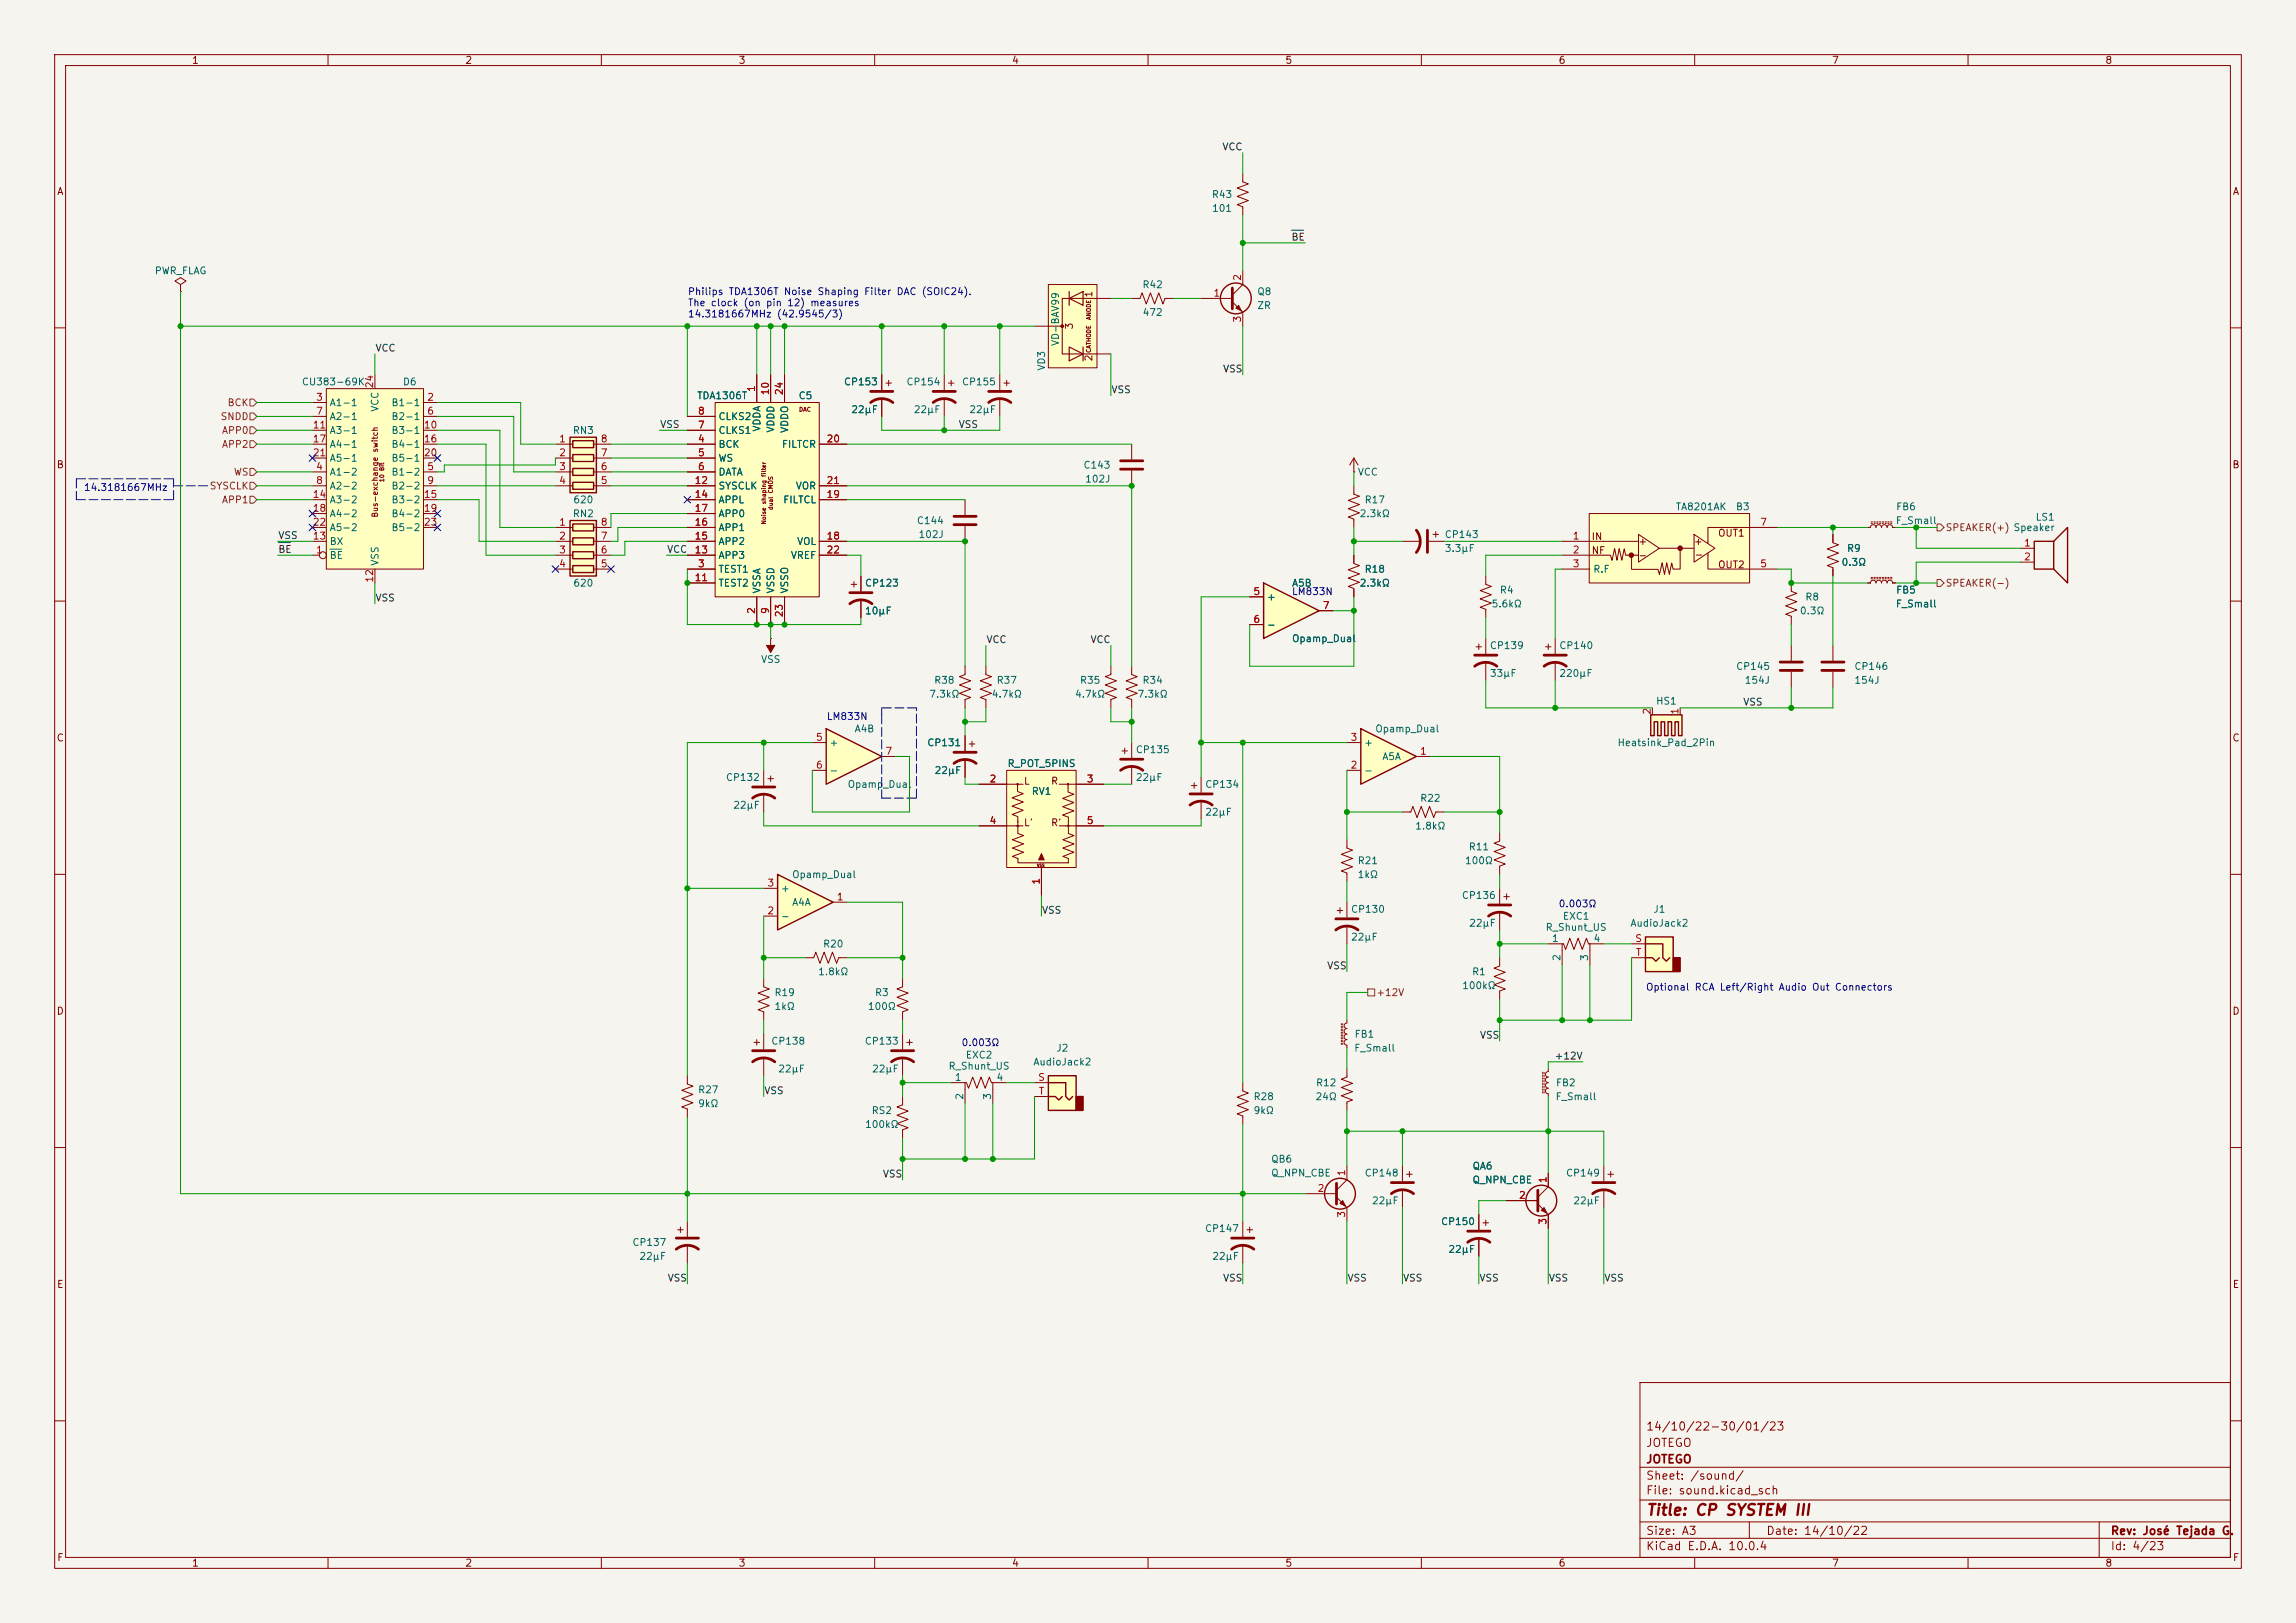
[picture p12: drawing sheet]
<svg xmlns="http://www.w3.org/2000/svg" width="420mm" height="297mm" viewBox="0 0 420 297" stroke-linecap="round" stroke-linejoin="round" font-family="sans-serif">
<defs><g id="words">
<text font-size="2" fill="#840000" x="301" y="277.8">Title: CP SYSTEM III</text>
<g font-size="1.5" fill="#840000">
<text x="301" y="262.1">14/10/22-30/01/23</text>
<text x="301" y="268.1">JOTEGO</text>
<text x="301" y="265.1">JOTEGO</text>
<text x="301" y="273.8">File: sound.kicad_sch</text>
<text x="301" y="271.1">Sheet: /sound/</text>
<text x="301" y="281.2">Size: A3</text>
<text x="323" y="281.2">Date: 14/10/22</text>
<text x="386" y="281.2">Rev: José Tejada G.</text>
<text x="301" y="284">KiCad E.D.A. 10.0.4</text>
<text x="386" y="284">Id: 4/23</text>
</g>
<g font-size="1.3" fill="#840000">
<text x="35" y="12">1</text>
<text x="85" y="12">2</text>
<text x="135" y="12">3</text>
<text x="185" y="12">4</text>
<text x="235" y="12">5</text>
<text x="285" y="12">6</text>
<text x="335" y="12">7</text>
<text x="385" y="12">8</text>
<text x="10.3" y="36">A</text>
<text x="408.3" y="36">A</text>
<text x="200.1" y="54.6" transform="rotate(-90 200.1 54.6)">1</text>
<text x="196.6" y="60.4" transform="rotate(-90 196.6 60.4)">3</text>
<text x="200.1" y="66.2" transform="rotate(-90 200.1 66.2)">2</text>
<text x="10.3" y="86">B</text>
<text x="408.2" y="86">B</text>
<text x="291" y="99.1">IN</text>
<text x="291" y="101.7">NF</text>
<text x="299.6" y="100">+</text>
<text x="309.8" y="100">+</text>
<text x="314.2" y="98.5">OUT1</text>
<text x="299.6" y="102.6">-</text>
<text x="309.9" y="102.4">-</text>
<text x="314.2" y="104.3">OUT2</text>
<text x="10.3" y="136">C</text>
<text x="408.2" y="136">C</text>
<text x="187.2" y="143.9">L</text>
<text x="192.2" y="143.9">R</text>
<text x="187.2" y="151.5">L'</text>
<text x="192.2" y="151.5">R'</text>
<text x="10.3" y="186">D</text>
<text x="408.2" y="186">D</text>
<text x="10.3" y="236">E</text>
<text x="408.3" y="236">E</text>
<text x="10.3" y="286">F</text>
<text x="35" y="287">1</text>
<text x="85" y="287">2</text>
<text x="135" y="287">3</text>
<text x="185" y="287">4</text>
<text x="235" y="287">5</text>
<text x="285" y="287">6</text>
<text x="335" y="287">7</text>
<text x="385" y="287">8</text>
<text x="408.3" y="286">F</text>
</g>
<g font-size="1.3" fill="#0f0f0f">
<text x="223.5" y="27.8">VCC</text>
<text x="236.1" y="44.3">BE</text>
<text x="68.6" y="64.6">VCC</text>
<text x="223.6" y="68.5">VSS</text>
<text x="203.2" y="72.3">VSS</text>
<text x="120.6" y="78.6">VSS</text>
<text x="175.3" y="78.6">VSS</text>
<text x="50.8" y="101.5">BE</text>
<text x="50.8" y="98.9">VSS</text>
<text x="121.9" y="101.5">VCC</text>
<text x="68.6" y="110.4">VSS</text>
<text x="180.3" y="118">VCC</text>
<text x="199.4" y="118">VCC</text>
<text x="318.8" y="129.4">VSS</text>
<text x="190.5" y="167.5">VSS</text>
<text x="242.7" y="177.7">VSS</text>
<text x="270.6" y="190.4">VSS</text>
<text x="284.3" y="194.2">+12V</text>
<text x="139.7" y="200.5">VSS</text>
<text x="161.4" y="215.8">VSS</text>
<text x="122" y="234.8">VSS</text>
<text x="223.6" y="234.8">VSS</text>
<text x="246.4" y="234.8">VSS</text>
<text x="256.5" y="234.8">VSS</text>
<text x="270.5" y="234.8">VSS</text>
<text x="283.2" y="234.8">VSS</text>
<text x="293.4" y="234.8">VSS</text>
</g>
<g font-size="1.3" fill="#006464">
<text x="221.6" y="36.5">R43</text>
<text x="221.6" y="39.1">101</text>
<text x="28.2" y="50.5">PWR_FLAG</text>
<text x="208.9" y="53">R42</text>
<text x="208.9" y="58.1">472</text>
<text x="229.9" y="56.9">ZR</text>
<text x="229.9" y="54.3">Q8</text>
<text x="194" y="63.4" transform="rotate(-90 194 63.4)">VD-BAV99</text>
<text x="55.1" y="70.8">CU383-69K</text>
<text x="73.6" y="70.8">D6</text>
<text x="154.3" y="70.8">CP153</text>
<text x="165.7" y="70.8">CP154</text>
<text x="175.9" y="70.8">CP155</text>
<text x="191.5" y="67.9" transform="rotate(-90 191.5 67.9)">VD3</text>
<text x="60.2" y="74.6">A1-1</text>
<text x="60.2" y="77.2">A2-1</text>
<text x="69.6" y="75.5" transform="rotate(-90 69.6 75.5)">VCC</text>
<text x="71.5" y="74.6">B1-1</text>
<text x="71.5" y="77.2">B2-1</text>
<text x="127.4" y="73.4">TDA1306T</text>
<text x="131.3" y="77.2">CLKS2</text>
<text x="146" y="73.4">C5</text>
<text x="155.6" y="75.9">22μF</text>
<text x="167" y="75.9">22μF</text>
<text x="177.2" y="75.9">22μF</text>
<text x="60.2" y="79.7">A3-1</text>
<text x="60.2" y="82.3">A4-1</text>
<text x="71.5" y="79.7">B3-1</text>
<text x="71.5" y="82.3">B4-1</text>
<text x="104.7" y="79.7">RN3</text>
<text x="131.3" y="82.3">BCK</text>
<text x="131.3" y="79.7">CLKS1</text>
<text x="139.4" y="79.1" transform="rotate(-90 139.4 79.1)">VDDA</text>
<text x="141.9" y="79.3" transform="rotate(-90 141.9 79.3)">VDDD</text>
<text x="142.9" y="82.3">FILTCR</text>
<text x="144.5" y="79.3" transform="rotate(-90 144.5 79.3)">VDDO</text>
<text x="60.2" y="87.3">A1-2</text>
<text x="60.2" y="89.9">A2-2</text>
<text x="60.2" y="84.8">A5-1</text>
<text x="71.5" y="87.3">B1-2</text>
<text x="71.5" y="89.9">B2-2</text>
<text x="71.5" y="84.8">B5-1</text>
<text x="131.3" y="84.8">WS</text>
<text x="131.3" y="87.3">DATA</text>
<text x="131.3" y="89.9">SYSCLK</text>
<text x="145.5" y="89.9">VOR</text>
<text x="198.1" y="86.1">C143</text>
<text x="198.4" y="88.6">102J</text>
<text x="248.3" y="87.3">VCC</text>
<text x="60.2" y="92.4">A3-2</text>
<text x="60.2" y="95">A4-2</text>
<text x="71.5" y="92.4">B3-2</text>
<text x="71.5" y="95">B4-2</text>
<text x="104.7" y="95">RN2</text>
<text x="104.8" y="92.4">620</text>
<text x="131.3" y="92.4">APPL</text>
<text x="131.3" y="95">APP0</text>
<text x="143.2" y="92.4">FILTCL</text>
<text x="248.6" y="95">2.3kΩ</text>
<text x="249.5" y="92.4">R17</text>
<text x="306.4" y="93.7">TA8201AK</text>
<text x="317.4" y="93.7">B3</text>
<text x="346.7" y="93.7">FB6</text>
<text x="372.3" y="95.6">LS1</text>
<text x="60.2" y="100">BX</text>
<text x="60.2" y="97.5">A5-2</text>
<text x="71.5" y="97.5">B5-2</text>
<text x="131.3" y="100">APP2</text>
<text x="131.3" y="97.5">APP1</text>
<text x="145.7" y="100">VOL</text>
<text x="167.6" y="96.2">C144</text>
<text x="167.9" y="98.8">102J</text>
<text x="264.2" y="98.8">CP143</text>
<text x="264.2" y="101.3">3.3μF</text>
<text x="337.7" y="101.3">R9</text>
<text x="346.7" y="96.2">F_Small</text>
<text x="60.2" y="102.6">BE</text>
<text x="69.6" y="103.6" transform="rotate(-90 69.6 103.6)">VSS</text>
<text x="104.8" y="107.7">620</text>
<text x="131.3" y="105.1">TEST1</text>
<text x="131.3" y="107.7">TEST2</text>
<text x="131.3" y="102.6">APP3</text>
<text x="144.6" y="102.6">VREF</text>
<text x="158.1" y="107.7">CP123</text>
<text x="236.2" y="107.7">A5B</text>
<text x="248.6" y="107.7">2.3kΩ</text>
<text x="249.5" y="105.1">R18</text>
<text x="291.3" y="105.1">R.F</text>
<text x="336.8" y="103.8">0.3Ω</text>
<text x="139.4" y="108.7" transform="rotate(-90 139.4 108.7)">VSSA</text>
<text x="141.9" y="108.7" transform="rotate(-90 141.9 108.7)">VSSD</text>
<text x="144.5" y="108.7" transform="rotate(-90 144.5 108.7)">VSSO</text>
<text x="158.1" y="112.7">10μF</text>
<text x="231.6" y="110.2">+</text>
<text x="272.7" y="111.5">5.6kΩ</text>
<text x="274.2" y="108.9">R4</text>
<text x="329.1" y="112.7">0.3Ω</text>
<text x="330.1" y="110.2">R8</text>
<text x="346.7" y="111.5">F_Small</text>
<text x="346.7" y="108.9">FB5</text>
<text x="231.6" y="115.3">-</text>
<text x="236.2" y="117.8">Opamp_Dual</text>
<text x="272.4" y="119.1">CP139</text>
<text x="285.1" y="119.1">CP140</text>
<text x="139.1" y="121.6">VSS</text>
<text x="170.8" y="125.4">R38</text>
<text x="182.2" y="125.4">R37</text>
<text x="197.4" y="125.4">R35</text>
<text x="208.9" y="125.4">R34</text>
<text x="272.4" y="124.2">33μF</text>
<text x="285.1" y="124.2">220μF</text>
<text x="317.5" y="122.9">CP145</text>
<text x="319" y="125.4">154J</text>
<text x="339.1" y="122.9">CP146</text>
<text x="339.1" y="125.4">154J</text>
<text x="169.9" y="128">7.3kΩ</text>
<text x="181.3" y="128">4.7kΩ</text>
<text x="196.5" y="128">4.7kΩ</text>
<text x="208" y="128">7.3kΩ</text>
<text x="302.8" y="129.2">HS1</text>
<text x="151.6" y="136.9">+</text>
<text x="156.2" y="134.3">A4B</text>
<text x="169.5" y="136.9">CP131</text>
<text x="249.4" y="136.9">+</text>
<text x="251.5" y="134.3">Opamp_Dual</text>
<text x="295.8" y="136.9">Heatsink_Pad_2Pin</text>
<text x="132.7" y="143.2">CP132</text>
<text x="151.6" y="141.9">-</text>
<text x="170.8" y="141.9">22μF</text>
<text x="184.2" y="140.7">R_POT_5PINS</text>
<text x="207.7" y="138.1">CP135</text>
<text x="207.7" y="143.2">22μF</text>
<text x="249.4" y="141.9">-</text>
<text x="252.7" y="139.4">A5A</text>
<text x="134" y="148.3">22μF</text>
<text x="154.9" y="144.5">Opamp_Dual</text>
<text x="188.6" y="145.8">RV1</text>
<text x="220.4" y="144.5">CP134</text>
<text x="220.4" y="149.6">22μF</text>
<text x="259.7" y="147">R22</text>
<text x="258.8" y="152.1">1.8kΩ</text>
<text x="268.6" y="155.9">R11</text>
<text x="144.8" y="161">Opamp_Dual</text>
<text x="248.2" y="158.5">R21</text>
<text x="248.2" y="161">1kΩ</text>
<text x="267.9" y="158.5">100Ω</text>
<text x="142.7" y="163.5">+</text>
<text x="144.8" y="166.1">A4A</text>
<text x="247" y="167.3">CP130</text>
<text x="267.3" y="164.8">CP136</text>
<text x="302.3" y="167.3">J1</text>
<text x="142.7" y="168.6">-</text>
<text x="150.5" y="173.7">R20</text>
<text x="247" y="172.4">22μF</text>
<text x="268.6" y="169.9">22μF</text>
<text x="282.6" y="170.6">R_Shunt_US</text>
<text x="283.8" y="172.7">1</text>
<text x="285.8" y="168.6">EXC1</text>
<text x="291.4" y="172.7">4</text>
<text x="298.1" y="169.9">AudioJack2</text>
<text x="149.5" y="178.8">1.8kΩ</text>
<text x="269.2" y="178.8">R1</text>
<text x="285.7" y="176" transform="rotate(-90 285.7 176)">2</text>
<text x="290.8" y="176" transform="rotate(-90 290.8 176)">3</text>
<text x="141.6" y="182.6">R19</text>
<text x="141.6" y="185.1">1kΩ</text>
<text x="158.6" y="185.1">100Ω</text>
<text x="159.9" y="182.6">R3</text>
<text x="267.4" y="181.3">100kΩ</text>
<text x="141" y="191.5">CP138</text>
<text x="158.1" y="191.5">CP133</text>
<text x="247.7" y="190.2">FB1</text>
<text x="142.2" y="196.6">22μF</text>
<text x="159.4" y="196.6">22μF</text>
<text x="173.4" y="196">R_Shunt_US</text>
<text x="176.5" y="194">EXC2</text>
<text x="188.9" y="195.3">AudioJack2</text>
<text x="193.1" y="192.7">J2</text>
<text x="247.6" y="192.7">F_Small</text>
<text x="127.6" y="200.4">R27</text>
<text x="127.6" y="202.9">9kΩ</text>
<text x="174.6" y="198.1">1</text>
<text x="176.5" y="201.4" transform="rotate(-90 176.5 201.4)">2</text>
<text x="181.6" y="201.4" transform="rotate(-90 181.6 201.4)">3</text>
<text x="182.2" y="198.1">4</text>
<text x="229.2" y="201.6">R28</text>
<text x="240.5" y="201.6">24Ω</text>
<text x="240.6" y="199.1">R12</text>
<text x="284.4" y="201.6">F_Small</text>
<text x="284.5" y="199.1">FB2</text>
<text x="158.1" y="206.7">100kΩ</text>
<text x="159.3" y="204.2">RS2</text>
<text x="229.2" y="204.2">9kΩ</text>
<text x="232.4" y="215.6">Q_NPN_CBE</text>
<text x="232.4" y="213.1">QB6</text>
<text x="249.5" y="215.6">CP148</text>
<text x="269.2" y="214.3">QA6</text>
<text x="286.4" y="215.6">CP149</text>
<text x="250.9" y="220.7">22μF</text>
<text x="269.2" y="216.9">Q_NPN_CBE</text>
<text x="287.7" y="220.7">22μF</text>
<text x="220.3" y="225.8">CP147</text>
<text x="263.5" y="224.5">CP150</text>
<text x="115.6" y="228.3">CP137</text>
<text x="116.8" y="230.8">22μF</text>
<text x="221.6" y="230.8">22μF</text>
<text x="264.8" y="229.6">22μF</text>
</g>
<g font-size="1.3" fill="#a90000">
<text x="227.3" y="51.5" transform="rotate(-90 227.3 51.5)">2</text>
<text x="221.9" y="54.6">1</text>
<text x="227.3" y="59.1" transform="rotate(-90 227.3 59.1)">3</text>
<text x="68.6" y="71.2" transform="rotate(-90 68.6 71.2)">24</text>
<text x="138.4" y="71.8" transform="rotate(-90 138.4 71.8)">1</text>
<text x="57.7" y="73.6">3</text>
<text x="57.7" y="76.2">7</text>
<text x="78" y="73.6">2</text>
<text x="78" y="76.2">6</text>
<text x="127.6" y="76.2">8</text>
<text x="140.9" y="72.4" transform="rotate(-90 140.9 72.4)">10</text>
<text x="143.5" y="72.4" transform="rotate(-90 143.5 72.4)">24</text>
<text x="57.1" y="78.7">11</text>
<text x="57.1" y="81.3">17</text>
<text x="57.1" y="83.8">21</text>
<text x="77.4" y="78.7">10</text>
<text x="77.4" y="81.3">16</text>
<text x="77.4" y="83.8">20</text>
<text x="102.2" y="81.3">1</text>
<text x="102.2" y="83.8">2</text>
<text x="109.8" y="83.8">7</text>
<text x="109.8" y="81.3">8</text>
<text x="127.6" y="81.3">4</text>
<text x="127.6" y="83.8">5</text>
<text x="127.6" y="78.7">7</text>
<text x="151.1" y="81.3">20</text>
<text x="57.7" y="86.3">4</text>
<text x="57.7" y="88.9">8</text>
<text x="78" y="86.3">5</text>
<text x="78" y="88.9">9</text>
<text x="102.2" y="86.3">3</text>
<text x="102.2" y="88.9">4</text>
<text x="109.8" y="88.9">5</text>
<text x="109.8" y="86.3">6</text>
<text x="127" y="88.9">12</text>
<text x="127.6" y="86.3">6</text>
<text x="151.1" y="88.9">21</text>
<text x="57.1" y="91.4">14</text>
<text x="57.1" y="94">18</text>
<text x="77.4" y="91.4">15</text>
<text x="77.4" y="94">19</text>
<text x="127" y="91.4">14</text>
<text x="127" y="94">17</text>
<text x="151.1" y="91.4">19</text>
<text x="57.1" y="99">13</text>
<text x="57.1" y="96.5">22</text>
<text x="57.7" y="101.6">1</text>
<text x="77.4" y="96.5">23</text>
<text x="102.2" y="96.5">1</text>
<text x="102.2" y="99">2</text>
<text x="102.2" y="101.6">3</text>
<text x="109.8" y="101.6">6</text>
<text x="109.8" y="99">7</text>
<text x="109.8" y="96.5">8</text>
<text x="127" y="101.6">13</text>
<text x="127" y="99">15</text>
<text x="127" y="96.5">16</text>
<text x="151.1" y="99">18</text>
<text x="151.1" y="101.6">22</text>
<text x="287.6" y="99">1</text>
<text x="287.6" y="101.6">2</text>
<text x="321.9" y="96.5">7</text>
<text x="370.1" y="100.3">1</text>
<text x="68.6" y="106.7" transform="rotate(-90 68.6 106.7)">12</text>
<text x="102.2" y="104.1">4</text>
<text x="109.8" y="104.1">5</text>
<text x="127" y="106.7">11</text>
<text x="127.6" y="104.1">3</text>
<text x="287.6" y="104.1">3</text>
<text x="321.9" y="104.1">5</text>
<text x="370.1" y="102.8">2</text>
<text x="138.4" y="112.5" transform="rotate(-90 138.4 112.5)">2</text>
<text x="140.9" y="112.5" transform="rotate(-90 140.9 112.5)">9</text>
<text x="143.5" y="113.1" transform="rotate(-90 143.5 113.1)">23</text>
<text x="229.2" y="109.2">5</text>
<text x="241.9" y="111.7">7</text>
<text x="229.2" y="114.3">6</text>
<text x="302.2" y="130.9" transform="rotate(-90 302.2 130.9)">2</text>
<text x="307.3" y="130.9" transform="rotate(-90 307.3 130.9)">1</text>
<text x="149.2" y="135.9">5</text>
<text x="246.9" y="135.9">3</text>
<text x="149.2" y="140.9">6</text>
<text x="161.9" y="138.4">7</text>
<text x="180.9" y="143.5">2</text>
<text x="198.7" y="143.5">3</text>
<text x="246.9" y="140.9">2</text>
<text x="259.6" y="138.4">1</text>
<text x="180.9" y="151.1">4</text>
<text x="198.7" y="151.1">5</text>
<text x="190.5" y="162" transform="rotate(-90 190.5 162)">1</text>
<text x="140.3" y="167.6">2</text>
<text x="140.3" y="162.5">3</text>
<text x="153" y="165.1">1</text>
<text x="299" y="172.7">S</text>
<text x="299.1" y="175.2">T</text>
<text x="189.8" y="198.1">S</text>
<text x="189.9" y="200.6">T</text>
<text x="246.4" y="215.3" transform="rotate(-90 246.4 215.3)">1</text>
<text x="240.9" y="218.4">2</text>
<text x="277.7" y="219.7">2</text>
<text x="283.2" y="216.6" transform="rotate(-90 283.2 216.6)">1</text>
<text x="246.4" y="223" transform="rotate(-90 246.4 223)">3</text>
<text x="283.2" y="224.2" transform="rotate(-90 283.2 224.2)">3</text>
</g>
<g font-size="1.3" fill="#0000c2">
<text x="125.7" y="54.3">Philips TDA1306T Noise Shaping Filter DAC (SOIC24).</text>
<text x="125.7" y="56.4">The clock (on pin 12) measures</text>
<text x="125.7" y="58.4">14.3181667MHz (42.9545/3)</text>
<text x="15.2" y="90.1">14.3181667MHz</text>
<text x="236.2" y="109.2">LM833N</text>
<text x="151.1" y="132.1">LM833N</text>
<text x="285" y="166.3">0.003Ω</text>
<text x="301" y="181.6">Optional RCA Left/Right Audio Out Connectors</text>
<text x="175.8" y="191.7">0.003Ω</text>
</g>
<g font-size="1.3" fill="#725600">
<text x="40.2" y="77.2">SNDD</text>
<text x="41.5" y="74.6">BCK</text>
<text x="40.5" y="82.3">APP2</text>
<text x="40.5" y="79.7">APP0</text>
<text x="38.3" y="89.9">SYSCLK</text>
<text x="42.7" y="87.3">WS</text>
<text x="40.5" y="92.4">APP1</text>
<text x="355.8" y="97.5">SPEAKER(+) Speaker</text>
<text x="355.8" y="107.7">SPEAKER(-)</text>
<text x="251.7" y="182.6">+12V</text>
</g>
<text font-size="1" fill="#840000" x="69.4" y="94.8" transform="rotate(-90 69.4 94.8)">Bus-exchange switch</text>
<g font-size=".8" fill="#840000">
<text x="199.7" y="58.6" transform="rotate(-90 199.7 58.6)">ANODE</text>
<text x="199.7" y="64.7" transform="rotate(-90 199.7 64.7)">CATHODE</text>
<text x="146.1" y="75.5">DAC</text>
<text x="70.4" y="88.3" transform="rotate(-90 70.4 88.3)">10 Bit</text>
<text x="141.6" y="93.4" transform="rotate(-90 141.6 93.4)">dual CMOS</text>
<text x="140.3" y="96.1" transform="rotate(-90 140.3 96.1)">Noise shaping filter</text>
</g>
<text font-size=".5" fill="#840000" x="189.6" y="158.8">VSS</text>
</g></defs>
<path d="M0 0h420v297h-420z" fill="#f5f4ef" stroke="#f5f4ef" stroke-width=".18"/>
<g fill="none" stroke="#840000" stroke-width=".18">
<path d="M10 10h400v277h-400zM12 12h396v273h-396zM60 10v2M110 10v2M160 10v2M210 10v2M260 10v2M310 10v2M360 10v2M10 60h2M408 60h2M10 110h2"/>
<path d="M408 110h2M10 160h2M408 160h2M10 210h2M408 210h2M300 253h108v32h-108zM10 260h2M300 278.5h108M300 274.5h108M300 268.5h108M320 278.5v3M384 278.5v6.5"/>
<path d="M408 260h2M60 285v2M110 285v2M160 285v2M210 285v2M260 285v2M300 281.5h108M310 285v2M360 285v2"/>
</g>
<path d="M248.9 133.4l10.2 5-10.2 5.1z" fill="#ffffc2"/>
<path d="M248.9 133.4l10.2 5-10.2 5.1z" fill="none" stroke="#840000" stroke-width=".25"/>
<path d="M246.4 135.9h2.5M259.1 138.4h2.5M246.4 141h2.5" fill="none" stroke="#840000" stroke-width=".18"/>
<path d="M191.8 196.9h5v6.3h-5z" fill="#ffffc2"/>
<path d="M196.8 200.7h1.3v2.5h-1.3z" fill="#840000" stroke="#840000" stroke-width=".25"/>
<path d="M191.8 196.9h5v6.3h-5zM191.8 198.1h3.1v2.6l.7 .6 .6-.6M191.8 200.7h1.2l.7 .6 .6-.6" fill="none" stroke="#840000" stroke-width=".25"/>
<path d="M176.5 134.6v2.8M176.5 138.9v3.3M177.3 136.1h1M177.8 135.6v1.1M139.7 179.1v1.5l1 .4-2 .7 2 .8-2 .8 2 .7-2 .8 1 .4v1.5M189.2 198.1h2.6M189.2 200.7h2.6M256.5 213.4v2.8M256.5 217.7v3.3M257.3 214.9h1M257.8 214.4v1" fill="none" stroke="#840000" stroke-width=".18"/>
<path d="M174.5 139.7a3.3 3.3 0 0 1 4.1 0M174.5 137.7h4.1M254.5 218.4a3.3 3.3 0 0 1 4.1 0M254.5 216.4h4.1" fill="none" stroke="#840000" stroke-width=".51"/>
<path d="M290.7 94h29.3v12.7h-29.3z" fill="#ffffc2"/>
<g fill="none" stroke="#840000" stroke-width=".18">
<path d="M285.7 99.1h14M290.7 94h29.3v12.7h-29.3zM299.7 97.8l3.8 2.5-3.8 2.6zM309.9 97.8l3.8 2.5-3.8 2.6zM312.4 99.1v.3M325.1 96.5h-12.7v2.6M285.7 104.1h5.1M297.4 101.5l-.3-1.1-.4 2.1-.5-2.1-.4 2.1-.4-2.1-.5 2.1-.3-.9h-8.9M297.4 101.6h2.3M298.4 101.5v2.7h3.6M303.5 100.3h6.4M306 104.1l-.2-1.1-.4 2.1-.5-2.1-.4 2.1-.5-2.1-.4 2.1-.3-.9h-1.2"/>
<path d="M307.3 100.3v3.8h-1.2M312.4 101.2v2.9h12.7"/>
</g>
<g fill="#840000" stroke="#840000" stroke-width=".51">
<circle cx="298.4" cy="101.6" r=".25"/>
<circle cx="307.3" cy="100.3" r=".25"/>
</g>
<path d="M184.1 141h12.7v17.8h-12.7z" fill="#ffffc2"/>
<g fill="none" stroke="#840000" stroke-width=".18">
<path d="M179.1 151.1h8M179.1 143.5h8.1M184.1 141h12.7v17.8h-12.7zM186.1 143.5v1.3M186.2 144.9l1 .3-2.1 .8 2.1 .8-2.1 .7 2.1 .8-2.1 .7 1.1 .4v3.1M186.2 143.4v.2v-.2h-.2v.2M186.2 157.1v.8h9.2M186.2 152.5l1 .4-2 .8 2 .7-2 .8 2 .8-2 .7 1 .4M186.3 151v.3h-.2v-.3v.3M190.5 158.8v5M193.7 143.5h8.2M193.8 151.1h8.1"/>
<path d="M195.4 143.6v1.3M195.4 145l1 .3-2 .8 2 .8-2 .7 2 .8-2 .7 1 .4v1.7M195.4 151.2v1.3l1 .4-2 .8 2 .7-2 .8 2 .8-2 .7 1 .4v.8M195.5 143.4v.2l-.1-.2h-.1v.2M195.5 151v.2v-.2h-.2v.2M227.3 198.1v1.5l1 .4-2 .8 2 .7-2 .8 2 .8-2 .7 1 .4v1.5M282.2 196.2v.3M282.2 196.7v.3M282.2 197.2v.3M282.2 197.7v.3M282.2 198.2v.3M282.2 198.8v.2"/>
<path d="M282.2 199.3v.2M282.2 199.8v.2M282.4 196.2v.3M282.4 196.7v.3M282.4 197.2v.3M282.4 197.7v.3M282.4 198.2v.3M282.4 198.8v.2M282.4 199.3v.2M282.4 199.8v.2M283.2 199.1l-.4 .2-.1 .3 .1 .4 .4 .2v.5M283.2 195.6v.5l-.3 .1-.2 .4 .1 .3 .4 .2-.4 .1-.1 .4 .1 .4 .4 .1-.4 .2-.1 .5 .5 .3"/>
</g>
<path d="M190.5 156.2l.5 1.2h-1z" fill="#840000" stroke="#840000" stroke-width=".18"/>
<path d="M151.1 133.4l10.2 5-10.2 5.1z" fill="#ffffc2"/>
<path d="M372.1 99.1h3.6v5h-3.6zM375.7 99.1l2.5-2.6v10.2l-2.5-2.6M151.1 133.4l10.2 5-10.2 5.1z" fill="none" stroke="#840000" stroke-width=".25"/>
<g fill="none" stroke="#840000" stroke-width=".18">
<path d="M327.7 118.1v2.8M335.3 118.1v2.8M369.6 100.3h2.5M369.6 102.9h2.5M148.6 135.9h2.5M161.3 138.4h2.5M205.2 137.4h1M205.7 136.9v1M207 135.9v2.8M327.7 122.9v2.8M335.3 122.9v2.8M139.7 141v2.8"/>
<path d="M139.7 145.3v3.3M140.5 142.5h1M141 142v1M148.6 141h2.5M207 140.2v3.3M217.9 143.8h1M218.4 143.3v1M219.7 142.2v2.8M219.7 146.6v3.3M246.4 195.6v1.5l-1 .4 2 .7-2 .8 2 .8-2 .7 2 .8-1 .4v1.5M227.3 223.5v2.8M227.3 227.8v3.3"/>
<path d="M228.1 225h1M228.6 224.5v1.1"/>
</g>
<path d="M205 138.9h4M325.6 122.7h4.1M325.6 121.2h4.1M333.2 122.7h4.1M333.2 121.2h4.1M137.7 146.1a3.3 3.3 0 0 1 4 0M137.7 144h4M205 141a3.3 3.3 0 0 1 4 0M217.7 147.3a3.3 3.3 0 0 1 4 0M217.7 145.3h4M225.3 228.6a3.3 3.3 0 0 1 4.1 0M225.3 226.6h4.1" fill="none" stroke="#840000" stroke-width=".51"/>
<path d="M142.2 160l10.2 5.1-10.2 5.1z" fill="#ffffc2"/>
<path d="M142.2 160l10.2 5.1-10.2 5.1z" fill="none" stroke="#840000" stroke-width=".25"/>
<g fill="none" stroke="#840000" stroke-width=".18">
<path d="M335.3 97.8v1.5l1 .4-2 .8 2 .7-2 .8 2 .7-2 .8 1 .4v1.5M341.6 96.5h.5l.2-.3 .3-.2 .4 .2 .2 .3 .1-.3 .4-.2 .3 .2 .2 .3 .1-.3 .4-.2 .3 .2 .2 .3 .1-.3 .4-.2 .4 .2 .1 .3h.5M342.3 95.8h.2M342.3 95.5h.2M342.8 95.8h.2M342.8 95.5h.2M343.3 95.8h.2M343.3 95.5h.2M343.8 95.8h.2M343.8 95.5h.2M344.3 95.8h.3M344.3 95.5h.3"/>
<path d="M344.8 95.8h.3M344.8 95.5h.3M345.3 95.8h.3M345.3 95.5h.3M345.8 95.8h.3M345.8 95.5h.3M327.7 106.7v1.5l1 .4-2.1 .7 2.1 .8-2.1 .8 2.1 .7-2.1 .8 1.1 .4v1.5M341.6 106.7h.5l.2-.4 .3-.1 .4 .1 .2 .4 .1-.4 .4-.1 .3 .1 .2 .4 .1-.4 .4-.1 .3 .1 .2 .4 .1-.4 .4-.1 .4 .1 .1 .4h.5M342.3 105.9h.2M342.3 105.7h.2M342.8 105.9h.2M342.8 105.7h.2"/>
<path d="M343.3 105.9h.2M343.3 105.7h.2M343.8 105.9h.2M343.8 105.7h.2M344.3 105.9h.3M344.3 105.7h.3M344.8 105.9h.3M344.8 105.7h.3M345.3 105.9h.3M345.3 105.7h.3M345.8 105.9h.3M345.8 105.7h.3"/>
<path d="M274.3 152.4v1.5l-1 .4 2 .8-2 .7 2 .8-2 .8 2 .7-1 .4v1.5M139.7 167.6h2.5M139.7 162.6h2.5M152.4 165.1h2.5M274.3 162.6v2.8M274.3 166.9v3.3M275.1 164.1h1M275.6 163.6v1M283.2 172.7h2.8l.4 1 .7-2 .8 2 .8-2 .7 2 .8-2 .4 1h2.8M285.7 172.7v3.8M290.8 172.7v3.8M245.4 187.3v.3"/>
<path d="M245.4 187.8v.3M245.4 188.3v.3M245.4 188.8v.3M245.4 189.4v.2M245.4 189.9v.2M245.4 190.4v.2M245.4 190.9v.2M245.6 187.3v.3M245.6 187.8v.3M245.6 188.3v.3M245.6 188.8v.3M245.6 189.4v.2"/>
<path d="M245.6 189.9v.2M245.6 190.4v.2M245.6 190.9v.2M246.4 186.7v.5l-.4 .2-.1 .3 .1 .4 .4 .1-.4 .2-.1 .3 .1 .4 .4 .1-.4 .2-.1 .5 .2 .3h.3l-.4 .2-.1 .3 .1 .4 .4 .2v.5"/>
</g>
<path d="M272.3 167.6a3.3 3.3 0 0 1 4.1 0M272.3 165.6h4.1" fill="none" stroke="#840000" stroke-width=".51"/>
<path d="M104.3 80h4.8v10.2h-4.8z" fill="#ffffc2"/>
<path d="M104.3 80h4.8v10.2h-4.8zM104.8 80.6h3.8v1.3h-3.8zM104.8 83.2h3.8v1.3h-3.8zM104.8 85.7h3.8v1.3h-3.8zM104.8 88.3h3.8v1.2h-3.8z" fill="none" stroke="#840000" stroke-width=".25"/>
<path d="M101.6 81.3h3.2M101.6 83.8h3.2M101.6 86.4h3.2M101.6 88.9h3.2M108.6 81.3h3.2M108.6 83.8h3.2M108.6 86.4h3.2M108.6 88.9h3.2M270.5 222.2v2.8M270.5 226.6v3.3M271.3 223.8h1M271.8 223.3v1" fill="none" stroke="#840000" stroke-width=".18"/>
<path d="M268.5 227.3a3.3 3.3 0 0 1 4 0M268.5 225.3h4" fill="none" stroke="#840000" stroke-width=".51"/>
<path d="M104.3 95.3h4.8v10.1h-4.8z" fill="#ffffc2"/>
<path d="M104.3 95.3h4.8v10.1h-4.8zM104.8 95.9h3.8v1.3h-3.8zM104.8 98.4h3.8v1.3h-3.8zM104.8 101h3.8v1.2h-3.8zM104.8 103.5h3.8v1.3h-3.8z" fill="none" stroke="#840000" stroke-width=".25"/>
<path d="M101.6 96.5h3.2M101.6 99.1h3.2M108.6 96.5h3.2M108.6 99.1h3.2M101.6 101.6h3.2M101.6 104.1h3.2M108.6 101.6h3.2M108.6 104.1h3.2M293.4 213.4v2.8M293.4 217.7v3.3M294.1 214.9h1M294.6 214.4v1" fill="none" stroke="#840000" stroke-width=".18"/>
<path d="M291.3 218.4a3.3 3.3 0 0 1 4.1 0M291.3 216.4h4.1" fill="none" stroke="#840000" stroke-width=".51"/>
<path d="M301 171.5h5.1v6.3h-5.1z" fill="#ffffc2"/>
<path d="M306.1 175.3h1.2v2.5h-1.2z" fill="#840000" stroke="#840000" stroke-width=".25"/>
<g fill="none" stroke="#840000" stroke-width=".25">
<path d="M301 171.5h5.1v6.3h-5.1zM301 175.3h1.3l.6 .6 .6-.6M301 172.7h3.2v2.6l.6 .6 .6-.6"/>
<circle cx="281.9" cy="219.7" r="2.82"/>
</g>
<g fill="none" stroke="#840000" stroke-width=".18">
<path d="M227.3 31.8v1.5l1 .4-2 .7 2 .8-2 .7 2 .8-2 .8 1 .3v1.6M207 54.6h1.5l.4-1 .8 2 .7-2 .8 2 .8-2 .7 2 .4-1h1.5M247.6 101.6v1.5l1.1 .4-2.1 .8 2.1 .7-2.1 .8 2.1 .8-2.1 .7 1 .4v1.5M270 118.4h1M270.5 117.9v1M271.8 116.8v2.8M180.3 121.9v1.5l1.1 .4-2.1 .8 2.1 .7-2.1 .8 2.1 .8-2.1 .7 1 .4v1.5M271.8 121.2v3.3M246.4 153.7v1.5l1 .4-2 .7 2 .8-2 .8 2 .7-2 .8 1 .4v1.5M244.6 166.6h1M245.1 166.1v1M246.4 165.1v2.8"/>
<path d="M246.4 169.4v3.3M274.3 175.3v1.5l-1 .4 2 .7-2 .8 2 .8-2 .7 2 .8-1 .4v1.5M298.4 172.7h2.6M298.4 175.3h2.6M174 198.1h2.8l.4 1 .7-2 .8 2 .8-2 .7 2 .8-2 .4 1h2.7M176.5 198.1v3.8M181.6 198.1v3.8M165.1 200.7v1.5l-1 .4 2 .7-2 .8 2 .8-2 .7 2 .8-1 .4v1.5M275.6 219.7h5.7M283.2 214.6v2.6l-1.9 1.9M281.3 220.3l1.9 1.9v2.6"/>
</g>
<path d="M269.7 119.9h4.1M269.7 121.9a3.3 3.3 0 0 1 4.1 0M244.3 170.2a3.3 3.3 0 0 1 4.1 0M244.3 168.1h4.1M281.3 217.8v3.8" fill="none" stroke="#840000" stroke-width=".51"/>
<path d="M281.9 221.5l.5-.5 .6 1z" fill="#840000" stroke="#840000" stroke-width=".18"/>
<g fill="#ffffc2">
<path d="M305.8 130.8h1.9v3.8h-.7v-2.5h-.6v2.5h-.6v-2.5h-.7z"/>
<path d="M302 130.8h3.8l-.7 1.3v2.5h-.6v-2.5h-.6v2.5h-.7v-2.5h-.6v2.5h-.6z"/>
</g>
<g fill="none" stroke="#840000" stroke-width=".25">
<path d="M302 130.8h5.7v3.8h-.7v-2.5h-.6v2.5h-.6v-2.5h-.7v2.5h-.6v-2.5h-.6v2.5h-.7v-2.5h-.6v2.5h-.6z"/>
<circle cx="226.1" cy="54.6" r="2.82"/>
</g>
<g fill="none" stroke="#840000" stroke-width=".18">
<path d="M219.7 54.6h5.7M225.4 55.2l1.9 2v2.5M227.3 49.5v2.6l-1.9 1.9M182.9 68.6v2.8M182.9 72.9v3.3M183.6 70.1h1.1M184.1 69.6v1M176.5 91.4v2.8M176.5 96.3v2.8M207 81.3v2.8M207 86.1v2.8M247.6 86.4h.1"/>
<path d="M247.6 88.9v1.5l1.1 .4-2.1 .8 2.1 .7-2.1 .8 2.1 .8-2.1 .7 1 .4v1.5M247.6 83.8l-.7 1.3M247.6 83.8l.8 1.3M247.6 83.8v2.6M256.5 99.1h3.3M261.4 99.1h2.8M262.1 97.8h1M262.6 97.3v1M271.8 105.4v1.5l1 .4-2 .8 2 .7-2 .8 2 .8-2 .7 1 .4v1.5M282.7 118.4h1M283.2 117.9v1M284.5 116.8v2.8"/>
<path d="M284.5 121.2v3.3M302.3 129.5v1.3M307.3 129.5v1.3M256.5 148.6h1.6l.3-1 .8 2 .8-2 .7 2 .8-2 .8 2 .3-1h1.6M125.7 196.9v1.5l1 .4-2 .7 2 .8-2 .7 2 .8-2 .8 1 .3v1.6M137.9 190.8h1M138.4 190.2v1.1M139.7 189.2v2.8M139.7 193.5v3.4M165.1 189.2v2.8M165.1 193.5v3.4M165.9 190.8h1"/>
<path d="M166.4 190.2v1.1"/>
</g>
<g fill="none" stroke="#840000" stroke-width=".51">
<path d="M225.4 52.7v3.8M180.8 73.7a3.3 3.3 0 0 1 4.1 0M180.8 71.6h4.1M174.5 96h4.1M174.5 94.5h4.1M205 85.9h4M205 84.3h4M259.1 97a3.3 3.3 0 0 1 0 4.1M261.1 97v4.1M282.4 119.9h4.1M282.4 121.9a3.3 3.3 0 0 1 4.1 0M137.7 194.3a3.3 3.3 0 0 1 4 0"/>
<path d="M137.7 192.3h4M163.1 194.3a3.3 3.3 0 0 1 4 0M163.1 192.3h4"/>
</g>
<path d="M226.1 56.4l.5-.5 .5 1z" fill="#840000" stroke="#840000" stroke-width=".18"/>
<path d="M191.8 52.1h8.9v15.2h-8.9z" fill="#ffffc2"/>
<g fill="none" stroke="#840000" stroke-width=".18">
<path d="M189.2 59.7h5.1M191.8 52.1h8.9v15.2h-8.9zM203.2 54.6h-8.9v10.2h8.9M161.3 68.6v2.8M161.3 72.9v3.3M162.1 70.1h1M162.6 69.6v1M172.7 68.6v2.8M172.7 72.9v3.3M173.5 70.1h1M174 69.6v1M141 116.8h.1"/>
<path d="M141 116.8v2.6M203.2 121.9v1.5l-1 .4 2 .8-2 .7 2 .8-2 .8 2 .7-1 .4v1.5M207 121.9v1.5l1 .4-2 .8 2 .7-2 .8 2 .8-2 .7 1 .4v1.5M238.8 218.4h5.7M244.5 219.1l1.9 1.9v2.5M246.4 213.4v2.5l-1.9 1.9"/>
</g>
<path d="M195.6 54.6l2.5-1.3v2.6zM195.6 53.3v2.6M195.6 63.5l2.5 1.3-2.5 1.2zM198.1 63.5v2.5" fill="none" stroke="#840000" stroke-width=".2"/>
<g fill="#840000" stroke="#840000" stroke-width=".18">
<path d="M245.1 220.2l.5-.5 .5 1z"/>
<path d="M140.2 118.1h1.5l-.7 1.3z"/>
<circle cx="194.3" cy="59.7" r=".25"/>
</g>
<path d="M159.3 73.7a3.3 3.3 0 0 1 4 0M159.3 71.6h4M170.7 73.7a3.3 3.3 0 0 1 4.1 0M170.7 71.6h4.1M244.5 216.5v3.8" fill="none" stroke="#840000" stroke-width=".51"/>
<circle cx="245.1" cy="218.4" r="2.82" fill="none" stroke="#840000" stroke-width=".25"/>
<path d="M231.1 106.7l10.2 5.1-10.2 5z" fill="#ffffc2"/>
<path d="M231.1 106.7l10.2 5.1-10.2 5z" fill="none" stroke="#840000" stroke-width=".25"/>
<path d="M155.7 106.9h1M156.2 106.4v1M157.5 105.4v2.8M157.5 109.7v3.3M228.6 109.2h2.5M228.6 114.3h2.5M241.3 111.8h2.5M176.5 121.9v1.5l-1 .4 2 .8-2 .7 2 .8-2 .8 2 .7-1 .4v1.5M124 225h1M124.5 224.5v1.1M125.7 223.5v2.8M125.7 227.8v3.3" fill="none" stroke="#840000" stroke-width=".18"/>
<path d="M155.4 110.5a3.3 3.3 0 0 1 4.1 0M155.4 108.5h4.1M123.7 228.6a3.3 3.3 0 0 1 4.1 0M123.7 226.6h4.1" fill="none" stroke="#840000" stroke-width=".51"/>
<path d="M130.8 73.7h19.1v35.5h-19.1z" fill="#ffffc2"/>
<g fill="none" stroke="#840000" stroke-width=".18">
<path d="M125.7 78.7h5.1M125.7 76.2h5.1M130.8 73.7h19.1v35.5h-19.1zM138.4 68.6v5.1M141 68.6v5.1M143.5 68.6v5.1M125.7 81.3h5.1M125.7 83.8h5.1M125.7 86.4h5.1M125.7 88.9h5.1M125.7 91.4h5.1M125.7 99.1h5.1"/>
<path d="M125.7 96.5h5.1M125.7 94h5.1M149.9 81.3h5M149.9 88.9h5M149.9 91.4h5M149.9 99.1h5M125.7 104.1h5.1M125.7 106.7h5.1M125.7 101.6h5.1M138.4 109.2v5.1M141 109.2v5.1M143.5 109.2v5.1"/>
<path d="M149.9 101.6h5M147.3 175.3h1.5l.4-1.1 .8 2.1 .7-2.1 .8 2.1 .8-2.1 .7 2.1 .4-1h1.5"/>
</g>
<path d="M59.7 71.1h17.8v33h-17.8z" fill="#ffffc2"/>
<g fill="none" stroke="#840000" stroke-width=".18">
<path d="M33 52.1l1-.7-1-.6-1 .6 1 .7v1.2M33 53.3h.1M57.1 73.7h2.6M57.1 76.2h2.6M57.1 78.7h2.6M59.7 71.1h17.8v33h-17.8zM68.6 68.6v2.5M77.5 73.7h2.5M77.5 76.2h2.5M77.5 78.7h2.5M125.7 76.2h5.1M125.7 78.7h5.1"/>
<path d="M138.4 68.6v5.1M141 68.6v5.1M143.5 68.6v5.1M161.3 68.6v2.8M161.3 72.9v3.3M57.1 86.4h2.6M57.1 88.9h2.6M57.1 99.1h2.6M57.1 91.4h2.6M57.1 81.3h2.6M57.1 94h2.6M57.1 83.8h2.6"/>
<path d="M57.1 96.5h2.6M77.5 86.4h2.5M77.5 88.9h2.5M77.5 91.4h2.5M77.5 81.3h2.5M77.5 94h2.5M77.5 83.8h2.5M77.5 96.5h2.5M125.7 86.4h5.1M125.7 88.9h5.1M125.7 99.1h5.1M125.7 91.4h5.1"/>
<path d="M125.7 81.3h5.1M125.7 94h5.1M125.7 83.8h5.1M125.7 96.5h5.1M149.9 88.9h5M149.9 99.1h5M149.9 91.4h5M149.9 81.3h5M335.3 97.8v1.3M57.1 101.6h1.3M68.6 104.1v2.6M125.7 101.6h5.1"/>
<path d="M125.7 106.7h5.1M125.7 104.1h5.1M138.4 109.2v5.1M141 109.2v5.1M143.5 109.2v5.1M149.9 101.6h5M157.5 105.4v2.8M157.5 109.7v3.3M228.6 109.2h2.5M228.6 114.3h2.5M241.3 111.8h2.5M247.6 101.6v1.3"/>
<path d="M247.6 108v1.2M335.3 104.1v1.3M341.6 106.7h.5M346.2 106.7h.5M176.5 134.6v2.8M176.5 138.9v3.3M179.1 143.5h5M179.1 151.1h5M190.5 158.8v5M196.8 143.5h5.1M196.8 151.1h5.1M165.1 179.1v1.5l-1 .4 2 .7-2 .8 2 .8-2 .7 2 .8-1 .4v1.5"/>
<path d="M275.6 219.7h5.7M283.2 214.6v2.6M270.5 222.2v2.8M270.5 226.6v3.3M283.2 222.2v2.6"/>
<circle cx="59.1" cy="101.6" r=".63"/>
</g>
<path d="M60.3 100.5h2.2" fill="none" stroke="#006464" stroke-width=".18"/>
<path d="M45.7 75.6h.7l.6 .6-.6 .6h-.7zM45.7 73h.7l.6 .7-.6 .6h-.7zM45.7 78.1h.7l.6 .6-.6 .7h-.7zM45.7 85.7h.7l.6 .7-.6 .6h-.7zM45.7 90.8h.7l.6 .6-.6 .7h-.7zM45.7 88.3h.7l.6 .6-.6 .6h-.7zM45.7 80.6h.7l.6 .7-.6 .6h-.7zM354.3 95.9h.7l.6 .6-.6 .7h-.7zM354.3 106h.7l.6 .7-.6 .6h-.7zM250.2 181h1.3v1.2h-1.3z" fill="none" stroke="#725600" stroke-width=".18"/>
<path d="M236.3 42.1h2.1M50.9 99.3h2.2" fill="none" stroke="#0f0f0f" stroke-width=".18"/>
<path d="M14 87.6v3.8M14 87.6h17.7M14 91.4h17.7M31.7 91.4v-3.8M31.7 88.9h6.4M161.3 130.8v15.3M161.3 129.5v1.3M167.6 129.5h-6.3M161.3 146.1h6.3M167.6 146.1v-16.6" fill="none" stroke="#0000c2" stroke-width=".18" stroke-dasharray="1.7 .6"/>
<g fill="none" stroke="#009600" stroke-width=".18">
<path d="M227.3 27.9v3.9M227.3 39.4v10.1M33 53.3v165.1h205.8M33 59.7h156.2M125.7 59.7v16.5M138.4 59.7v8.9M141 59.7v8.9M143.5 59.7v8.9M161.3 59.7v8.9M172.7 59.7v8.9M182.9 59.7v8.9M203.2 54.6h3.8"/>
<path d="M214.6 54.6h5.1M227.3 59.7v8.9M227.3 44.5h11.5M47 76.2h10.1M47 73.7h10.1M47 78.7h10.1M68.6 64.8v3.8M80 76.2h14v10.2h7.6M80 78.7h11.4v17.8h10.2M80 73.7h15.2v7.6h6.4M120.6 78.7h5.1M161.3 76.2v2.5h21.6v-2.5"/>
<path d="M172.7 76.2v2.5M203.2 64.8v7.6M47 91.4h10.1M47 86.4h10.1M47 81.3h10.1M47 88.9h10.1M50.8 99.1h6.3M80 81.3h8.9v20.3h12.7M80 91.4h7.6v7.7h14M80 88.9h21.6M101.6 83.8v1.3h-20.3v1.3h-1.3M111.8 86.4h13.9"/>
<path d="M111.8 81.3h13.9M111.8 88.9h13.9M111.8 83.8h13.9M125.7 99.1h-11.4v2.5h-2.5M125.7 96.5h-12.7v2.6h-1.2M125.7 94h-13.9v2.5M154.9 99.1h21.6v22.8M154.9 91.4h21.6M154.9 81.3h52.1M154.9 88.9h52.1v33M247.6 86.4v2.5M247.6 96.5v5.1"/>
<path d="M247.6 99.1h8.9M264.2 99.1h21.5M325.1 96.5h16.5M335.3 96.5v1.3M346.7 96.5h7.6M350.5 96.5v3.8h19.1M50.8 101.6h6.3M68.6 106.7v3.8M121.9 101.6h3.8M125.7 104.1v10.2h31.8v-1.3M141 114.3v2.5M154.9 101.6h2.6v3.8"/>
<path d="M180.3 118.1v3.8M203.2 118.1v3.8M228.6 109.2h-8.9v33M243.8 111.8h3.8M247.6 109.2v12.7h-19v-7.6M271.8 113v3.8M285.7 101.6h-13.9v3.8M285.7 104.1h-1.2v12.7M325.1 104.1h2.6v2.6h13.9M327.7 114.3v3.8M335.3 105.4v12.7M346.7 106.7h7.6"/>
<path d="M369.6 102.9h-19.1v3.8M139.7 135.9v5.1M148.6 135.9h-22.9v61M163.8 138.4h2.6v10.2h-17.8v-7.6M176.5 129.5v5.1M180.3 129.5v2.6h-3.8M203.2 129.5v2.6h3.8M207 129.5v6.4M219.7 135.9h26.7M227.3 135.9v62.2M261.6 138.4h12.7v14M271.8 124.5v5h30.5"/>
<path d="M284.5 124.5v5M327.7 125.7v3.8M335.3 125.7v3.8h-28M139.7 148.6v2.5h39.4M176.5 142.2v1.3h2.6M201.9 143.5h5.1M219.7 149.9v1.2h-17.8M246.4 141v12.7M246.4 148.6h10.1M264.2 148.6h10.1M125.7 162.6h14M139.7 167.6v11.5"/>
<path d="M139.7 175.3h7.6M154.9 165.1h10.2v14M154.9 175.3h10.2M190.5 163.8v3.8M246.4 161.3v3.8M246.4 172.7v5.1M274.3 160v2.6M274.3 170.2v5.1M274.3 172.7h8.9M285.7 176.5v10.2M290.8 176.5v10.2M293.4 172.7h5"/>
<path d="M298.4 175.3v11.4h-24.1M139.7 186.7v2.5M139.7 196.9v3.8M165.1 198.1h8.9M165.1 186.7v2.5M165.1 196.9v3.8M184.1 198.1h5.1M246.4 191.8v3.8M250.2 181.6h-3.8v5.1M274.3 182.9v7.6M289.6 194.3h-6.4v1.3M125.7 204.5v19"/>
<path d="M165.1 208.3v7.6M176.5 201.9v10.2M181.6 201.9v10.2M189.2 200.7v11.4h-24.1M227.3 205.7v17.8M246.4 203.2v10.2M246.4 207h47v6.4M256.5 207v6.4M275.6 219.7h-5.1v2.5M283.2 200.7v13.9M125.7 231.1v3.8M227.3 231.1v3.8"/>
<path d="M246.4 223.5v11.4M256.5 221v13.9M270.5 229.9v5M283.2 224.8v10.1M293.4 221v13.9"/>
</g>
<g fill="none" stroke="#000084" stroke-width=".18">
<path d="M56.5 93.4l1.3 1.2M56.5 95.9l1.3 1.2M56.5 83.2l1.3 1.2M57.8 93.4l-1.3 1.2M57.8 95.9l-1.3 1.2M57.8 83.2l-1.3 1.2M79.4 83.2l1.2 1.2M79.4 93.4l1.2 1.2M79.4 95.9l1.2 1.2M80.6 83.2l-1.2 1.2M80.6 93.4l-1.2 1.2M80.6 95.9l-1.2 1.2"/>
<path d="M125.1 90.8l1.2 1.2M126.3 90.8l-1.2 1.2M101 103.5l1.2 1.2M102.2 103.5l-1.2 1.2M111.2 103.5l1.2 1.2M112.4 103.5l-1.2 1.2"/>
</g>
<g fill="#009600" stroke="#009600" stroke-width=".18">
<circle cx="284.5" cy="129.5" r=".46"/>
<circle cx="350.5" cy="96.5" r=".46"/>
<circle cx="327.7" cy="106.7" r=".46"/>
<circle cx="335.3" cy="96.5" r=".46"/>
<circle cx="350.5" cy="106.7" r=".46"/>
<circle cx="327.7" cy="129.5" r=".46"/>
<circle cx="227.3" cy="44.5" r=".46"/>
<circle cx="219.7" cy="135.9" r=".46"/>
<circle cx="227.3" cy="135.9" r=".46"/>
<circle cx="176.5" cy="132.1" r=".46"/>
<circle cx="172.7" cy="59.7" r=".46"/>
<circle cx="182.9" cy="59.7" r=".46"/>
<circle cx="172.7" cy="78.7" r=".46"/>
<circle cx="161.3" cy="59.7" r=".46"/>
<circle cx="247.6" cy="99.1" r=".46"/>
<circle cx="246.4" cy="148.6" r=".46"/>
<circle cx="247.6" cy="111.8" r=".46"/>
<circle cx="256.5" cy="207" r=".46"/>
<circle cx="227.3" cy="218.4" r=".46"/>
<circle cx="181.6" cy="212.1" r=".46"/>
<circle cx="283.2" cy="207" r=".46"/>
<circle cx="246.4" cy="207" r=".46"/>
<circle cx="285.7" cy="186.7" r=".46"/>
<circle cx="290.8" cy="186.7" r=".46"/>
<circle cx="274.3" cy="172.7" r=".46"/>
<circle cx="274.3" cy="148.6" r=".46"/>
<circle cx="274.3" cy="186.7" r=".46"/>
<circle cx="125.7" cy="218.4" r=".46"/>
<circle cx="139.7" cy="175.3" r=".46"/>
<circle cx="165.1" cy="175.3" r=".46"/>
<circle cx="165.1" cy="198.1" r=".46"/>
<circle cx="33" cy="59.7" r=".46"/>
<circle cx="139.7" cy="135.9" r=".46"/>
<circle cx="125.7" cy="106.7" r=".46"/>
<circle cx="138.4" cy="114.3" r=".46"/>
<circle cx="141" cy="114.3" r=".46"/>
<circle cx="138.4" cy="59.7" r=".46"/>
<circle cx="141" cy="59.7" r=".46"/>
<circle cx="125.7" cy="59.7" r=".46"/>
<circle cx="143.5" cy="114.3" r=".46"/>
<circle cx="143.5" cy="59.7" r=".46"/>
<circle cx="207" cy="132.1" r=".46"/>
<circle cx="207" cy="88.9" r=".46"/>
<circle cx="176.5" cy="99.1" r=".46"/>
<circle cx="125.7" cy="162.6" r=".46"/>
<circle cx="176.5" cy="212.1" r=".46"/>
<circle cx="165.1" cy="212.1" r=".46"/>
</g>
<use href="#words"/>
</svg>
